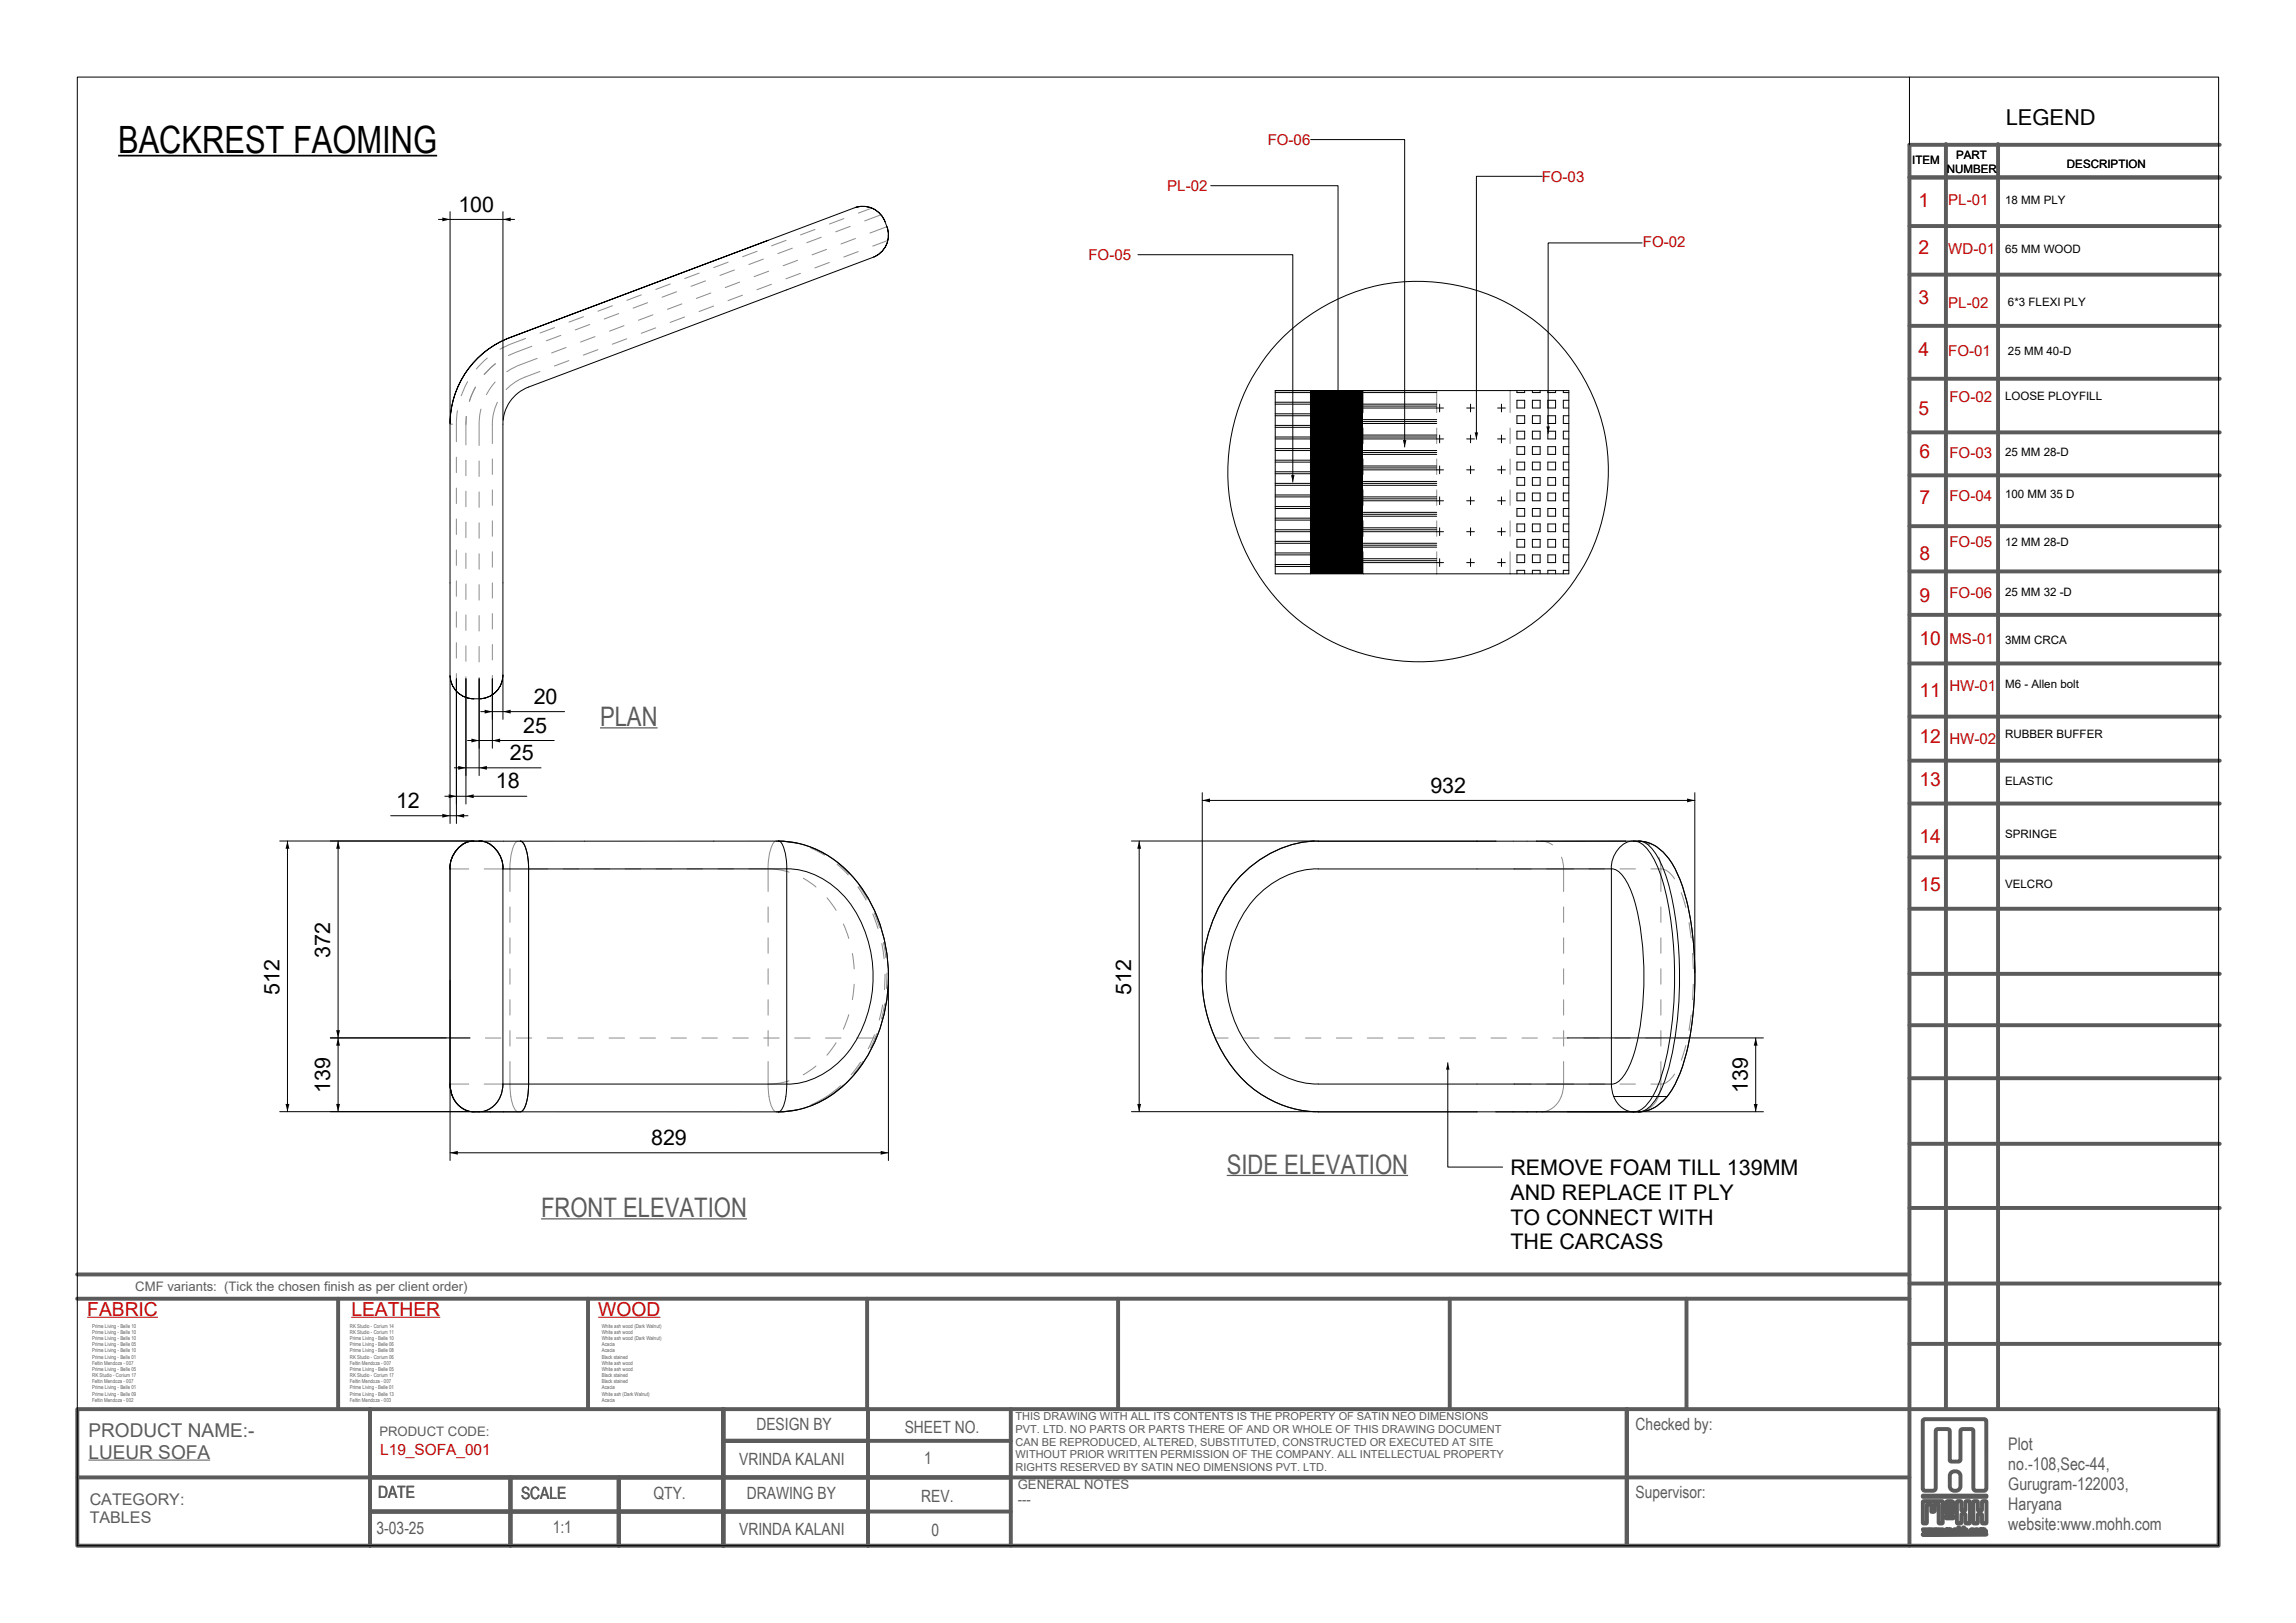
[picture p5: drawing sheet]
<svg xmlns="http://www.w3.org/2000/svg" width="297mm" height="210mm" viewBox="0 0 297 210" stroke-linecap="round" stroke-linejoin="round" font-family="sans-serif">
<defs><g id="words">
<text font-size="4.9" x="15.3" y="19.8">BACKREST FAOMING</text>
<g font-size="3.5" fill="#5b5b5b">
<text x="77.6" y="94">PLAN</text>
<text x="158.7" y="151.9">SIDE ELEVATION</text>
<text x="70" y="157.5">FRONT ELEVATION</text>
</g>
<g font-size="2.8">
<text x="259.5" y="16.1">LEGEND</text>
<text x="59.3" y="27.4">100</text>
<text x="67.7" y="94.8">25</text>
<text x="69" y="91">20</text>
<text x="64.1" y="102">18</text>
<text x="66" y="98.3">25</text>
<text x="51.2" y="104.5">12</text>
<text x="185" y="102.5">932</text>
<text x="42.7" y="123.9" transform="rotate(-90 42.7 123.9)">372</text>
<text x="36.2" y="128.7" transform="rotate(-90 36.2 128.7)">512</text>
<text x="146.3" y="128.7" transform="rotate(-90 146.3 128.7)">512</text>
<text x="42.7" y="141.4" transform="rotate(-90 42.7 141.4)">139</text>
<text x="226.1" y="141.4" transform="rotate(-90 226.1 141.4)">139</text>
<text x="84.2" y="148.1">829</text>
<text x="195.4" y="152">REMOVE FOAM TILL 139MM</text>
<text x="195.4" y="155.2">AND REPLACE IT PLY</text>
<text x="195.4" y="158.4">TO CONNECT WITH</text>
<text x="195.4" y="161.6">THE CARCASS</text>
</g>
<g font-size="2.5" fill="#c80000">
<text x="248.2" y="26.8">1</text>
<text x="248.2" y="32.8">2</text>
<text x="248.2" y="39.4">3</text>
<text x="248.2" y="46">4</text>
<text x="248.2" y="53.7">5</text>
<text x="248.3" y="59.2">6</text>
<text x="248.3" y="65.2">7</text>
<text x="248.3" y="77.9">9</text>
<text x="248.3" y="72.5">8</text>
<text x="248.3" y="83.5">10</text>
<text x="248.3" y="90.2">11</text>
<text x="248.3" y="96.1">12</text>
<text x="248.3" y="101.7">13</text>
<text x="248.3" y="109.1">14</text>
<text x="248.3" y="115.3">15</text>
<text x="11.3" y="170.2">FABRIC</text>
<text x="45.5" y="170.2">LEATHER</text>
<text x="77.4" y="170.2">WOOD</text>
</g>
<g font-size="2.5" fill="#5b5b5b">
<text x="11.4" y="185.9">PRODUCT NAME:-</text>
<text x="11.4" y="188.7">LUEUR SOFA</text>
</g>
<g font-size="2.2" fill="#5b5b5b">
<text x="97.8" y="185.1">DESIGN BY</text>
<text x="117" y="185.4">SHEET NO.</text>
<text x="211.6" y="185.1">Checked by:</text>
<text x="95.6" y="189.6">VRINDA KALANI</text>
<text x="119.6" y="189.5">1</text>
<text x="259.8" y="187.6">Plot</text>
<text x="259.8" y="190.1">no.-108,Sec-44,</text>
<text x="48.9" y="193.8">DATE</text>
<text x="67.4" y="193.9">SCALE</text>
<text x="84.5" y="193.9">QTY.</text>
<text x="96.6" y="193.9">DRAWING BY</text>
<text x="119.2" y="194.3">REV.</text>
<text x="211.6" y="193.8">Supervisor:</text>
<text x="259.8" y="192.7">Gurugram-122003,</text>
<text x="259.8" y="195.3">Haryana</text>
<text x="259.8" y="197.9">website:www.mohh.com</text>
<text x="48.7" y="198.4">3-03-25</text>
<text x="71.5" y="198.3">1:1</text>
<text x="95.6" y="198.6">VRINDA KALANI</text>
<text x="120.5" y="198.7">0</text>
</g>
<g font-size="2.1" fill="#5b5b5b">
<text x="11.6" y="194.7">CATEGORY:</text>
<text x="11.6" y="197">TABLES</text>
</g>
<text font-size="2" fill="#c80000" x="49.2" y="188.2">L19_SOFA_001</text>
<g font-size="1.9" fill="#c80000">
<text x="164" y="18.8">FO-06</text>
<text x="199.4" y="23.5">FO-03</text>
<text x="151" y="24.7">PL-02</text>
<text x="252" y="26.5">PL-01</text>
<text x="140.8" y="33.7">FO-05</text>
<text x="212.5" y="32">FO-02</text>
<text x="252" y="32.9">WD-01</text>
<text x="252" y="39.8">PL-02</text>
<text x="252" y="46.1">FO-01</text>
<text x="252.2" y="52">FO-02</text>
<text x="252.2" y="59.2">FO-03</text>
<text x="252.2" y="64.8">FO-04</text>
<text x="252.2" y="70.8">FO-05</text>
<text x="252.2" y="77.4">FO-06</text>
<text x="252.2" y="83.3">MS-01</text>
<text x="252.2" y="89.3">HW-01</text>
<text x="252.2" y="96.2">HW-02</text>
</g>
<g font-size="1.7" fill="#5b5b5b">
<text x="17.5" y="167">CMF variants: (Tick the chosen finish as per client order)</text>
<text x="49.1" y="185.8">PRODUCT CODE:</text>
<text x="131.7" y="192.6">GENERAL NOTES</text>
<text x="131.7" y="194.5">---</text>
</g>
<g font-size="1.5">
<text x="247.4" y="21.3">ITEM</text>
<text x="251.8" y="22.3">NUMBER</text>
<text x="253.1" y="20.6">PART</text>
<text x="267.4" y="21.7">DESCRIPTION</text>
<text x="259.4" y="26.4">18 MM PLY</text>
<text x="259.4" y="32.7">65 MM WOOD</text>
<text x="259.8" y="39.6">6*3 FLEXI PLY</text>
<text x="259.8" y="45.9">25 MM 40-D</text>
<text x="259.4" y="51.8">LOOSE PLOYFILL</text>
<text x="259.4" y="59">25 MM 28-D</text>
<text x="259.4" y="64.5">100 MM 35 D</text>
<text x="259.4" y="70.6">12 MM 28-D</text>
<text x="259.4" y="77.1">25 MM 32 -D</text>
<text x="259.4" y="83.4">3MM CRCA</text>
<text x="259.4" y="89">M6 - Allen bolt</text>
<text x="259.4" y="95.5">RUBBER BUFFER</text>
<text x="259.4" y="101.5">ELASTIC</text>
<text x="259.4" y="108.4">SPRINGE</text>
<text x="259.4" y="114.8">VELCRO</text>
</g>
<g font-size="1.4" fill="#5b5b5b">
<text x="131.4" y="183.8">THIS DRAWING WITH ALL ITS CONTENTS IS THE PROPERTY OF SATIN NEO DIMENSIONS</text>
<text x="131.4" y="185.4">PVT. LTD. NO PARTS OR PARTS THERE OF AND OR WHOLE OF THIS DRAWING DOCUMENT</text>
<text x="131.4" y="187">CAN BE REPRODUCED, ALTERED, SUBSTITUTED, CONSTRUCTED OR EXECUTED AT SITE</text>
<text x="131.4" y="188.7">WITHOUT PRIOR WRITTEN PERMISSION OF THE COMPANY. ALL INTELLECTUAL PROPERTY</text>
<text x="131.4" y="190.3">RIGHTS RESERVED BY SATIN NEO DIMENSIONS PVT. LTD.</text>
</g>
<g font-size=".7" fill="#5b5b5b">
<text x="11.9" y="171.8">Prime Living - Belle 10</text>
<text x="11.9" y="172.6">Prime Living - Belle 10</text>
<text x="11.9" y="173.4">Prime Living - Belle 10</text>
<text x="45.3" y="171.8">RK Studio - Corium 14</text>
<text x="45.3" y="172.6">RK Studio - Corium 11</text>
<text x="45.3" y="173.4">Prime Living - Belle 10</text>
<text x="77.8" y="171.8">White ash wood (Dark Walnut)</text>
<text x="77.8" y="172.6">White ash wood</text>
<text x="77.8" y="173.4">White ash wood (Dark Walnut)</text>
<text x="11.9" y="174.2">Prime Living - Belle 05</text>
<text x="11.9" y="175">Prime Living - Belle 10</text>
<text x="11.9" y="175.8">Prime Living - Belle 01</text>
<text x="11.9" y="176.6">Feltin Mendoza - 007</text>
<text x="11.9" y="177.4">Prime Living - Belle 05</text>
<text x="11.9" y="178.2">RK Studio - Corium 17</text>
<text x="11.9" y="179">Feltin Mendoza - 007</text>
<text x="11.9" y="179.8">Prime Living - Belle 01</text>
<text x="45.3" y="174.2">Prime Living - Belle 06</text>
<text x="45.3" y="175">Prime Living - Belle 08</text>
<text x="45.3" y="175.8">RK Studio - Corium 06</text>
<text x="45.3" y="176.6">Feltin Mendoza - 007</text>
<text x="45.3" y="177.4">Prime Living - Belle 05</text>
<text x="45.3" y="178.2">RK Studio - Corium 17</text>
<text x="45.3" y="179">Feltin Mendoza - 007</text>
<text x="45.3" y="179.8">Prime Living - Belle 01</text>
<text x="77.8" y="174.2">Acacia</text>
<text x="77.8" y="175">Acacia</text>
<text x="77.8" y="175.8">Black stained</text>
<text x="77.8" y="176.6">White ash wood</text>
<text x="77.8" y="177.4">White ash wood</text>
<text x="77.8" y="178.2">Black stained</text>
<text x="77.8" y="179">Black stained</text>
<text x="77.8" y="179.8">Acacia</text>
<text x="11.9" y="180.6">Prime Living - Belle 09</text>
<text x="11.9" y="181.4">Feltin Mendoza - 002</text>
<text x="45.3" y="180.6">Prime Living - Belle 13</text>
<text x="45.3" y="181.4">Feltin Mendoza - 003</text>
<text x="77.8" y="180.6">White ash (Dark Walnut)</text>
<text x="77.8" y="181.4">Acacia</text>
</g>
</g></defs>
<!-- layer: Make2D -->
<g fill="none" stroke="#8c8c8c" stroke-width=".13">
<path d="M79.2 39.6l-1.9 .7M83 38.1l-1.9 .8M83.8 39.2l-1.9 .7M86.7 36.7l-1.9 .7M87.5 37.7l-1.9 .8M88.2 39.3l-1.9 .7M90.4 35.3l-1.8 .7M91.3 36.3l-1.9 .7M91.9 37.9l-1.8 .7M92.3 39.6l-1.9 .7M94.2 33.9l-1.9 .7M95 34.9l-1.9 .7"/>
<path d="M95.7 36.5l-1.9 .7M96.1 38.2l-1.9 .7M97.9 32.5l-1.8 .7M98.7 33.5l-1.8 .7M99.4 35.1l-1.8 .7M99.8 36.8l-1.9 .7M101.7 31.1l-1.9 .7M102.5 32.1l-1.9 .7M103.2 33.7l-1.9 .7M103.5 35.4l-1.8 .7M105.4 29.7l-1.8 .7M106.2 30.7l-1.8 .7"/>
<path d="M106.9 32.3l-1.9 .7M107.3 34l-1.9 .7M109.2 28.3l-1.9 .7M110 29.3l-1.9 .7M110.7 30.9l-1.9 .7M111 32.5l-1.8 .8M112.8 26.9l-1.8 .7M114 27.8l-2.1 .8M114.7 29.3l-2.2 .9M114.8 31.1l-1.9 .7M58.2 54.9h.3zM59 59.1v2"/>
<path d="M59.2 53.1l-.2 1.3v2.7M60.3 59.6v2M60.3 53.9v3.7M60.5 49.4l-.8 1.8M61.5 50.1l-.8 1.8M62 59.6v2M62.2 52.9l-.2 1.6v3.1M63 46.3l-1.4 1.4M63.7 59.4v2M64.1 49.4l-1.2 1.7M64.1 47.1l-1.5 1.3M64.3 52l-.3 .8-.3 1.4v3.2"/>
<path d="M65.8 46l.9-.4zM68 43.8l-2.1 .8-1.2 .6M68.8 44.8l-2.1 .8M69.5 46.4l-2.6 .9-1.3 .8M69.8 48.1a9.4 9.4 0 0 0-4.3 2.3M71.7 42.4l-1.8 .7M72.5 43.4l-1.8 .7M73.2 45l-1.8 .7M73.6 46.6l-1.9 .8M75.5 41l-1.9 .7M76.3 42l-1.9 .7M77 43.5l-1.9 .8"/>
<path d="M77.3 45.2l-1.8 .7M80 40.6l-1.8 .7M80.7 42.1l-1.9 .7M81.1 43.8l-1.9 .7M84.5 40.7l-1.9 .7M84.8 42.4l-1.9 .7M88.6 41l-1.9 .7M169.5 50.5v2.9M169.5 55.4v2M169.5 59.4v2M176.4 50.5v2.9M176.4 55.4v2"/>
<path d="M176.4 59.4v2M185.9 50.5v2.9M185.9 55.4v2M185.9 59.4v2M195.3 50.5v2.9M195.3 55.4v2M195.3 59.4v2M59 75.1v2M59 63.1v2M59 67.1v2M59 71.1v2M59 79.1v2"/>
<path d="M60.3 63.6v2M60.3 67.6v2M60.3 71.6v2M60.3 75.6v2M60.3 79.6v2M62 63.6v2M62 67.6v2M62 71.6v2M62 75.6v2M62 79.6v2M63.7 63.4v2M63.7 67.4v2"/>
<path d="M63.7 71.4v2M63.7 75.4v2M63.7 79.4v2M169.5 63.4v2M169.5 67.4v2M169.5 71.4v2.8M176.4 63.4v2M176.4 67.4v2M176.4 71.4v2.8M185.9 63.4v2M185.9 67.4v2M185.9 71.4v2.8"/>
<path d="M195.3 63.4v2M195.3 67.4v2M195.3 71.4v2.8M59 83.1v2M59 87.1v2.3M60.3 83.6v2M60.3 87.6v2.6M62 83.6v2M62 87.6v2.8M63.7 83.4v2M63.7 87.4v2.5M58.2 112.4h2.4"/>
<path d="M61.3 108.8h.7M62.6 112.4h2.5M66 117.3v2M67.1 108.8l-.2 .1a2.83 2.83 0 0 0-.8 1.9l-.1 1.6v2.9M70.9 112.4h-2.5M74.9 112.4h-2M78.9 112.4h-2M82.9 112.4h-2M86.9 112.4h-2M90.9 112.4h-2M94.9 112.4h-2M99.4 112.4h-2.5"/>
<path d="M99.4 112.4v2.9M99.4 117.3v2M99.4 112.4l1.6 .2 1.1 .2M100.4 108.8l-.2 .1a5.7 5.7 0 0 0-.8 3.5M100.7 108.8l2.4 .3M100.7 108.8l2.3 .3M103.9 113.6l1.7 1.2M104.9 109.7l1.8 .9M105 109.7l1.8 .9M107 116.2l1.2 1.6M108.3 111.8l1.4 1.4M108.4 111.7l1.5 1.4"/>
<path d="M109.1 119.5l.7 1.9M111 114.7l1 1.7M111.1 114.6l1.1 1.7M112.9 118.2l.7 1.9M113.1 118.1l.7 1.9M195.9 112.4h2.2M199.4 108.8a2.46 2.46 0 0 1 1.4 .5M200.1 112.4h2.2M202 110.9l.2 .8 .1 .7M202.3 112.4v2.9M202.3 117.3v2M203.6 112.4h-1.3"/>
<path d="M207.6 112.4h-2M211.6 112.4h-2M212 108.8a2.46 2.46 0 0 1 1.4 .5M214.6 110.9l.2 .8 .1 .7M214.9 112.4a2.17 2.17 0 0 1 1.7 1.3M214.9 112.4h-1.3M214.9 112.4v2.9M214.9 117.3v2M217.5 115.5l.6 1.9M218.5 119.4l.3 1.9M58.2 134.3h2.6M62.8 134.3h2"/>
<path d="M66 137.3v4.2a4.2 4.2 0 0 0 .8 2.3h.3M66 121.3v2M66 125.3v2M66 129.3v2M66 133.3v2M66.8 134.3h2M70.8 134.3h2M74.8 134.3h2M78.8 134.3h2M82.8 134.3h2M86.8 134.3h2M90.8 134.3h2"/>
<path d="M94.8 134.3h2M98.8 134.3h2M99.4 137.3v4.2a4.2 4.2 0 0 0 .8 2.3h.2M99.4 121.3v2M99.4 125.3v2M99.4 129.3v2M99.4 133.3v2M102.1 139.8l-1.1 .3-1.6 .2M102.8 134.3h2M105.6 137.9l-1.7 1.1M106.8 134.3h2M108.2 134.9l-1.2 1.6"/>
<path d="M109.8 131.3l-.7 1.8M110.3 123.4l.2 1.9M110.5 127.3l-.2 2M110.8 134.3h2.6M111.3 137.4l-1.2 1.6M111.6 137.3l-1.1 1.6M113.1 133.9l-.8 1.8M113.4 133.7l-.8 1.9M114.1 122.1l.3 1.9M114.2 130l-.5 2M114.3 121.9l.3 2M114.4 129.9l-.4 1.9"/>
<path d="M114.5 126l-.1 2M114.7 125.9v2M157.2 134.3h1.7M160.9 134.3h2M164.9 134.3h2M168.9 134.3h2M172.9 134.3h2M176.9 134.3h2M180.9 134.3h2M184.9 134.3h2M188.9 134.3h2M192.9 134.3h2"/>
<path d="M196.9 134.3h2M200.9 134.3h2M202.3 121.3v2M202.3 125.3v2M202.3 129.3v2M202.3 133.3v2M202.3 137.3v2.9M204.9 134.3h2M208.9 134.3h2M212.9 134.3h2M214.9 121.3v2M214.9 125.3v2"/>
<path d="M214.9 129.3v2M214.9 133.3v2M214.9 137.3v3M216.6 139a2.42 2.42 0 0 1-1.7 1.3M216.9 134.3h1.7M218.1 135.3l-.6 1.9M218.8 131.3l-.3 2M219 123.3v2M219 127.3v2M58.2 140.2h2.4M62 143.8h.3M62.6 140.2h2.5"/>
<path d="M103 143.6l-2.3 .2M103.1 143.6l-2.4 .2M108.7 140.5a13.3 13.3 0 0 1-3.8 2.4M109.1 140.4a13.3 13.3 0 0 1-4.1 2.6M195.9 140.2h2.2M200.1 140.2h2.2M202.3 140.2a3.6 3.6 0 0 1-2.4 3.6h-.5M202.3 140.2h1.3M205.6 140.2l2 .1M209.6 140.3h2M213.6 140.3h1.3M214.9 140.3a3.6 3.6 0 0 1-2.4 3.5h-.5"/>
</g>
<g fill="none" stroke="#000" stroke-width=".13">
<path d="M99.4 31.1l11.1-4.2zM110.5 26.9a3.1 3.1 0 0 1 4 1.8 3.1 3.1 0 0 0-4-1.8zM112.9 33.3l-11.1 4.2M114.5 28.7l.2 .6zM114.7 29.3a3.1 3.1 0 0 1-1.8 4 3.1 3.1 0 0 0 1.8-4zM58.2 54.9v20.5zM61.9 46.2a12 12 0 0 0-3.7 8.7 12 12 0 0 1 7.8-11.2l33.4-12.6-33.4 12.6a12 12 0 0 0-4.1 2.5zM65.1 54.9v20.5zM68.4 50.1a5.1 5.1 0 0 0-3.3 4.8M68.4 50.1l33.4-12.6zM165 50.5v23.7M202.9 50.5v23.7"/>
<path d="M58.2 75.4v11.9zM65.1 75.4v11.9zM58.2 87.3a3.1 3.1 0 0 0 3.1 3.1 3.1 3.1 0 0 1-3.1-3.1zM61.3 90.4h.7zM62 90.4a3.1 3.1 0 0 0 3.1-3.1 3.1 3.1 0 0 1-3.1 3.1zM62 108.8a3.3 3.3 0 0 1 3 2.9l.1 .7M62 108.8a3.3 3.3 0 0 0-3.8 3.6v27.8M62 108.8h5.3M65.1 112.4h3.3M65.1 112.4v27.8M67.3 108.8a1.09 1.09 0 0 1 .7 1l.3 1.1 .1 1.5M67.3 108.8l.2 .1a5.6 5.6 0 0 1 .9 3.5"/>
<path d="M68.4 112.4v27.8M100.5 108.8h.2M100.7 108.8l.2 .1a5.6 5.6 0 0 1 .9 3.5M100.7 108.8a13.2 13.2 0 0 1 10.9 6.2 20.5 20.5 0 0 1-1 23.9 13 13 0 0 1-9.9 4.9M100.7 108.8h-33.4M101.8 112.4a10.7 10.7 0 0 1 9 5.8 16.4 16.4 0 0 1-1.8 18.7 10.1 10.1 0 0 1-7.2 3.4M101.8 112.4h-33.4M101.8 112.4v27.9M195.7 108.8h-25.2a14.4 14.4 0 0 0-11.9 7 19.5 19.5 0 0 0 2.9 24.6 13.9 13.9 0 0 0 9 3.4h23M208.4 112.4a3.6 3.6 0 0 1 2.4-3.6 2.12 2.12 0 0 1 2.3 1 16.5 16.5 0 0 1 2.7 7.2 50.5 50.5 0 0 1-.9 22.3l-.7 1.8-.4 .8M208.4 112.4h-37.9a11.7 11.7 0 0 0-10.2 6.8 15.5 15.5 0 0 0 2.5 17.7 11.2 11.2 0 0 0 7.7 3.3M208.4 112.4a1.94 1.94 0 0 1 1.6 1 16.2 16.2 0 0 1 2.2 6.8 40.3 40.3 0 0 1-.8 16 7.2 7.2 0 0 1-2.2 3.8l-.4 .2-.4 .1"/>
<path d="M208.4 112.4v27.9M212 108.8a2.19 2.19 0 0 1 1.7 1 16.5 16.5 0 0 1 2.7 7.2 50.5 50.5 0 0 1-.9 22.3l-.7 1.8-.4 .8M212 108.8a4.8 4.8 0 0 1 3.9 2.3 18.7 18.7 0 0 1 2.7 7.4 45.9 45.9 0 0 1-.4 17.7 13.7 13.7 0 0 1-2.5 5.7M212 108.8h-16.2M58.2 140.2l.1 .9 .2 .8M58.5 141.9a3.1 3.1 0 0 0 2.8 1.9M61.3 143.8h.7M62.4 143.8h1M63.4 143.8h3.9M65.1 140.2h3.3M65.1 140.2a3.4 3.4 0 0 1-3.1 3.6M67.3 143.8h33.4"/>
<path d="M68.3 141.9a2.61 2.61 0 0 1-.9 1.9h-.1M68.3 141.9a3.1 3.1 0 0 1-.8 1.9M68.4 140.2l-.1 1.6M68.4 140.2l-.1 1.7M68.4 140.2l33.4 .1M100.7 143.8h-.2M101.8 140.3l-.1 1.2a4.2 4.2 0 0 1-.8 2.3h-.2M170.5 140.2l37.9 .1M193.5 143.8h17.8M208.4 140.3l.1 .8 .3 .8M208.8 141.9a2.9 2.9 0 0 0 2.5 1.9M208.8 141.9h5"/>
<path d="M211.3 143.8h.7M213.8 141.9a3.2 3.2 0 0 1-2.5 1.9M213.8 141.9h.6M214.4 141.9h1.3M214.4 141.9a3.2 3.2 0 0 1-2.4 1.9M215.7 141.9a4.7 4.7 0 0 1-3.7 1.9"/>
</g>
<!-- layer: Default -->
<g fill="#000">
<path d="M57.2 28.1l1 .3-1 .2zM65.1 28.4l1-.3v.5zM172.9 52.1h.4l-.2 .9zM169.5 50.5h6.9v23.7h-6.9zM181.5 56.9h.4l-.2 .9zM190.8 55.9h.4l-.2 .9zM200 55.2h.5l-.2 .9zM167 61.5h.5l-.3 .9zM59.3 99.1l1 .2-1 .3zM61 95.6l1 .2-1 .3zM62 99.3l1-.2v.5zM62.7 91.8l1 .3-1 .2z"/>
<path d="M63.7 95.8l1-.2v.5zM65.1 92.1l1-.3v.5zM37.2 108.8l.2 1h-.5zM43.7 108.8l.3 1h-.5zM57.2 105.3l1 .2-1 .3zM59 105.5l1-.2v.5zM58 102.8l1 .2-1 .3zM60.3 103l1-.2v.5zM147.4 108.8l.2 1h-.5zM155.5 103.6l1-.3v.5zM218.2 103.3l1 .3-1 .2zM43.5 133.3h.5l-.3 1z"/>
<path d="M43.7 134.3l.3 1h-.5zM187.3 137.5l.2 .9h-.4zM227.1 134.3l.3 1h-.5zM36.9 142.8h.5l-.2 1zM43.5 142.8h.5l-.3 1zM58.2 149.1l1-.2v.5zM113.9 148.9l1 .2-1 .3zM147.1 142.8h.5l-.2 1zM226.9 142.8h.5l-.3 1z"/>
</g>
<g fill="none" stroke="#000" stroke-width=".13">
<path d="M10 10h277v190h-277zM169.6 18.1h12.1v39.7M247 10v8.7M56.7 28.4h9.9M58.2 27.4v27M65.1 27.4v27M147.2 33h20v29.4M156.6 24h16.5v29M199.5 22.8h-8.5v34M212.4 31.4h-12.1v24.7M165 59.8h4.5M165 56.8h4.5"/>
<path d="M165 53.8h4.5M165 50.8h4.5M165 56.5h4.5M165 50.5h4.5M165 58.3h4.5M165 52.3h4.5M165 50.5h37.9M165 55.3h4.5M165 59.5h4.5M165 58h4.5M165 55h4.5M165 53.5h4.5"/>
<path d="M165 52h4.5M166.1 43.5a24.6 24.6 0 0 1 40.1 8 24.6 24.6 0 0 1-22.4 34.1 24.6 24.6 0 0 1-23.3-33.5 25.1 25.1 0 0 1 5.6-8.6zM176.4 58.8h9.5M176.4 56.8h10.3M176.4 54.8h9.5M176.4 52.8h10.3M176.4 50.8h9.5M176.4 58.5h9.5M176.4 56.5h9.5M176.4 54.5h9.5M176.4 52.5h9.5M176.4 50.5h9.5"/>
<path d="M176.4 58.3h9.5M176.4 56.3h9.5M176.4 54.3h9.5M176.4 52.3h9.5M186.2 52.3v1M186.2 56.3v1M189.7 56.8h1M189.7 52.8h1M190.2 52.3v1M190.2 56.3v1M193.7 56.8h1M193.7 52.8h1"/>
<path d="M194.2 52.3v1M194.2 56.3v1M196.2 59.8h1v1h-1zM196.2 57.8h1v1h-1zM196.2 55.8h1v1h-1zM196.2 53.8h1v1h-1zM196.2 51.8h1v1h-1zM196.2 50.5v.3h1v-.3M198.2 59.8h1v1h-1zM198.2 57.8h1v1h-1zM198.2 55.8h1v1h-1zM198.2 53.8h1v1h-1z"/>
<path d="M198.2 51.8h1v1h-1zM198.2 50.5v.3h1v-.3M200.2 59.8h1v1h-1zM200.2 57.8h1v1h-1zM200.2 55.8h1v1h-1zM200.2 53.8h1v1h-1zM200.2 51.8h1v1h-1zM200.2 50.5v.3h1v-.3M202.2 50.5v.3h.7M202.9 59.8h-.7v1h.7M202.9 57.8h-.7v1h.7M202.9 55.8h-.7v1h.7"/>
<path d="M202.9 53.8h-.7v1h.7M202.9 51.8h-.7v1h.7M165 71.8h4.5M165 68.8h4.5M165 65.8h4.5M165 62.8h4.5M165 68.5h4.5M165 62.5h4.5M165 70.3h4.5M165 64.3h4.5M165 74.2h37.9M165 73.3h4.5"/>
<path d="M165 67.3h4.5M165 61.3h4.5M165 73h4.5M165 71.5h4.5M165 70h4.5M165 67h4.5M165 65.5h4.5M165 64h4.5M165 61h4.5M176.4 72.8h10.3M176.4 70.8h9.5M176.4 68.8h10.3"/>
<path d="M176.4 66.8h9.5M176.4 64.8h10.3M176.4 62.8h9.5M176.4 60.8h10.3M176.4 72.5h9.5M176.4 70.5h9.5M176.4 68.5h9.5M176.4 66.5h9.5M176.4 64.5h9.5M176.4 62.5h9.5M176.4 60.5h9.5M176.4 72.3h9.5"/>
<path d="M176.4 70.3h9.5M176.4 68.3h9.5M176.4 66.3h9.5M176.4 64.3h9.5M176.4 62.3h9.5M176.4 60.3h9.5M186.2 60.3v1M186.2 64.3v1M186.2 68.3v1M186.2 72.3v1M189.7 72.8h1M189.7 68.8h1"/>
<path d="M189.7 64.8h1M189.7 60.8h1M190.2 60.3v1M190.2 64.3v1M190.2 68.3v1M190.2 72.3v1M193.7 72.8h1M193.7 68.8h1M193.7 64.8h1M193.7 60.8h1M194.2 60.3v1M194.2 64.3v1"/>
<path d="M194.2 68.3v1M194.2 72.3v1M196.2 74.2v-.4h1v.4M196.2 71.8h1v1h-1zM196.2 69.8h1v1h-1zM196.2 67.8h1v1h-1zM196.2 65.8h1v1h-1zM196.2 63.8h1v1h-1zM196.2 61.8h1v1h-1zM198.2 74.2v-.4h1v.4M198.2 71.8h1v1h-1zM198.2 69.8h1v1h-1z"/>
<path d="M198.2 67.8h1v1h-1zM198.2 65.8h1v1h-1zM198.2 63.8h1v1h-1zM198.2 61.8h1v1h-1zM200.2 74.2v-.4h1v.4M200.2 71.8h1v1h-1zM200.2 69.8h1v1h-1zM200.2 67.8h1v1h-1zM200.2 65.8h1v1h-1zM200.2 63.8h1v1h-1zM200.2 61.8h1v1h-1zM202.9 73.8h-.7v.4"/>
<path d="M202.9 71.8h-.7v1h.7M202.9 69.8h-.7v1h.7M202.9 67.8h-.7v1h.7M202.9 65.8h-.7v1h.7M202.9 63.8h-.7v1h.7M202.9 61.8h-.7v1h.7M58.2 87.8v18.7M58.8 99.3h11.2M59 87.8v18.7M60.3 87.8v16.2M60.5 95.8h11.2M62 87.8v12.5"/>
<path d="M62.2 92.1h10.8M63.7 87.8v9M65.1 87.8v5.3M36.2 108.8h24.6M37.2 108.8v35M43.7 108.8v35M50.5 105.5h10M57.5 103h10.6M146.4 108.8h23.6M147.4 108.8v35M155.5 102.6v23.2M155.5 103.6h63.7"/>
<path d="M219.2 102.6v23.2M42.7 134.3h18.1M58.2 126.8v23.3M114.9 126.8v23.3M187.3 137.5v13.5h7.1M202.8 134.3h25.3M227.1 134.3v9.5M36.2 143.8h24.9M58.2 149.1h56.7M146.4 143.8h23.6M202.8 143.8h25.3"/>
</g>
<!-- layer: Layer 01 -->
<path d="M11.3 170.4h9.1M45.5 170.4h11.4M77.4 170.4h8" fill="none" stroke="#c80000" stroke-width=".14"/>
<!-- layer: TAG-SYM -->
<path d="M15.3 20.1h41.2" fill="none" stroke="#000" stroke-width=".22"/>
<!-- layer: 01-TEXT-TITL -->
<g fill="none" stroke="#5b5b5b" stroke-width=".51">
<path d="M251.7 18.6v163.7M258.5 18.6v163.7M287.1 18.7h-40.1v181.3M247 23h40.1M247 35.5h40.1M247 29.2h40.1M247 49h40.1M247 55.9h40.1M247 42.2h40.1M247 61.5h40.1M247 68.1h40.1M247 79.5h40.1"/>
<path d="M247 73.9h40.1M247 98.4h40.1M247 85.8h40.1M247 92.7h40.1M247 117.6h40.1M247 104h40.1M247 110.9h40.1M247 126h40.1M247 132.6h40.1M247 139.5h40.1M247 148h40.1M247 156.3h40.1"/>
<path d="M10 164.9h237M10 168h237M43.7 168v14.3M76.1 168v14.3M112.2 168v14.3M144.6 168v14.3M187.5 168v14.3M218.2 168v14.3M247 166.1h40.1M247 173.9h40.1M10 182.3h277v17.7h-277zM10 191.1h237"/>
<path d="M47.9 182.3v17.7M47.9 195.6h82.9M66 191.1v8.9M80 191.1v8.9M93.6 186.4h37.2M93.6 182.3v17.7M112.3 182.3v17.7M130.8 182.3v17.7M210.4 182.3v17.6M248.7 198.5h8.3l-8.3 .1M248.7 193.5h8.3v.2h-8.3zM248.7 194.3l.1-.1h2.5v2.9h-.4l-.1-.1v-2.3l-.1-.1h-.4v.9l-.1 .1h-.4v-1h-.5v2.4l-.2 .1h-.3z"/>
<path d="M248.7 197.8h.2l.1 .4 .1-.4h.1l.1 .4 .2-.4h.1l-.2 .6h-.1l-.1-.4-.2 .4h-.1zM248.8 183.7l.2-.1h7.6l.3 .1 .1 8.8-.2 .3-1.2 .1-.3-.2v-7.5l-.1-.3h-.2h-1l-.4 .1v3.8v.2l-.3 .1h-.8l-.3-.1v-4l-.4-.1h-1.1l-.3 .1v7.5l-.2 .3-.2 .1-1.2-.1-.1-.3zM249.6 197.8h.2l.1 .4 .1-.4h.1l.1 .4 .1-.4h.2l-.2 .6h-.1l-.2-.4-.1 .4h-.1zM250.5 197.8h.1l.1 .4 .2-.4h.1l.1 .4 .1-.4h.1l-.2 .6h-.1l-.1-.4-.1 .4h-.1zM251.6 196.2l.1-.1h1l.1 .2-.1 .1h-1zM251.7 194.4a.73 .73 0 0 1 1 0v1.3a.73 .73 0 0 1-1 0zM252 198l.1 .4h.1v-.4l.1-.1 .1 .1v.4h.1v-.4M252.1 194.6l.2-.1 .1 .2v.7l-.1 .1-.3-.1zM252.3 197.8l-.5 .1-.1-.1v.6h.1v-.4M252.4 190.5a.73 .73 0 0 1 1.2 .4v1.4a.7 .7 0 0 1-.7 .6 .7 .7 0 0 1-.7-.6v-1.4zM252.8 198h.2l.1 .1-.2 .2-.1-.1zM253.2 194.2h.5v1.1l.1 .1h.3l.2-.1v-1.1h.5v2.9h-.5v-1.1l-.2-.1h-.3l-.1 .1v1.1h-.5z"/>
<path d="M253.4 198v.4h-.1v-.8h.1v.3l.2-.1 .2 .1v.5h-.1v-.3M254.1 198v.4h-.1v-.8h.1v.3l.2-.1 .1 .1v.5h-.1v-.3M254.9 197.9l.2-.1 .2 .1v.1l-.2-.1-.1 .2v.2h.3a.3 .3 0 0 1-.4 0 .3 .3 0 0 1 0-.4zM255.3 194.2h.5l.1 1.1 .1 .1h.3l.1-.1v-1.1h.6v2.9h-.6v-1.1l-.1-.1h-.3l-.1 .1-.1 1.1h-.5zM255.6 198h.2v.1l-.1 .2-.2-.1zM256.4 198v.4h.2v-.4l.1-.1 .1 .1v.4h.1v-.4M256.7 197.8l-.5 .1-.1-.1v.6h.1v-.4"/>
<circle cx="252.9" cy="198.1" r=".29"/>
<circle cx="255.7" cy="198.1" r=".29"/>
</g>
<path d="M11.4 188.9h15.8" fill="none" stroke="#5b5b5b" stroke-width=".14"/>
<path d="M77.6 94.2h7.5M70 157.7h26.6M158.7 152.1h23.5" fill="none" stroke="#5b5b5b" stroke-width=".16"/>
<use href="#words"/>
</svg>
